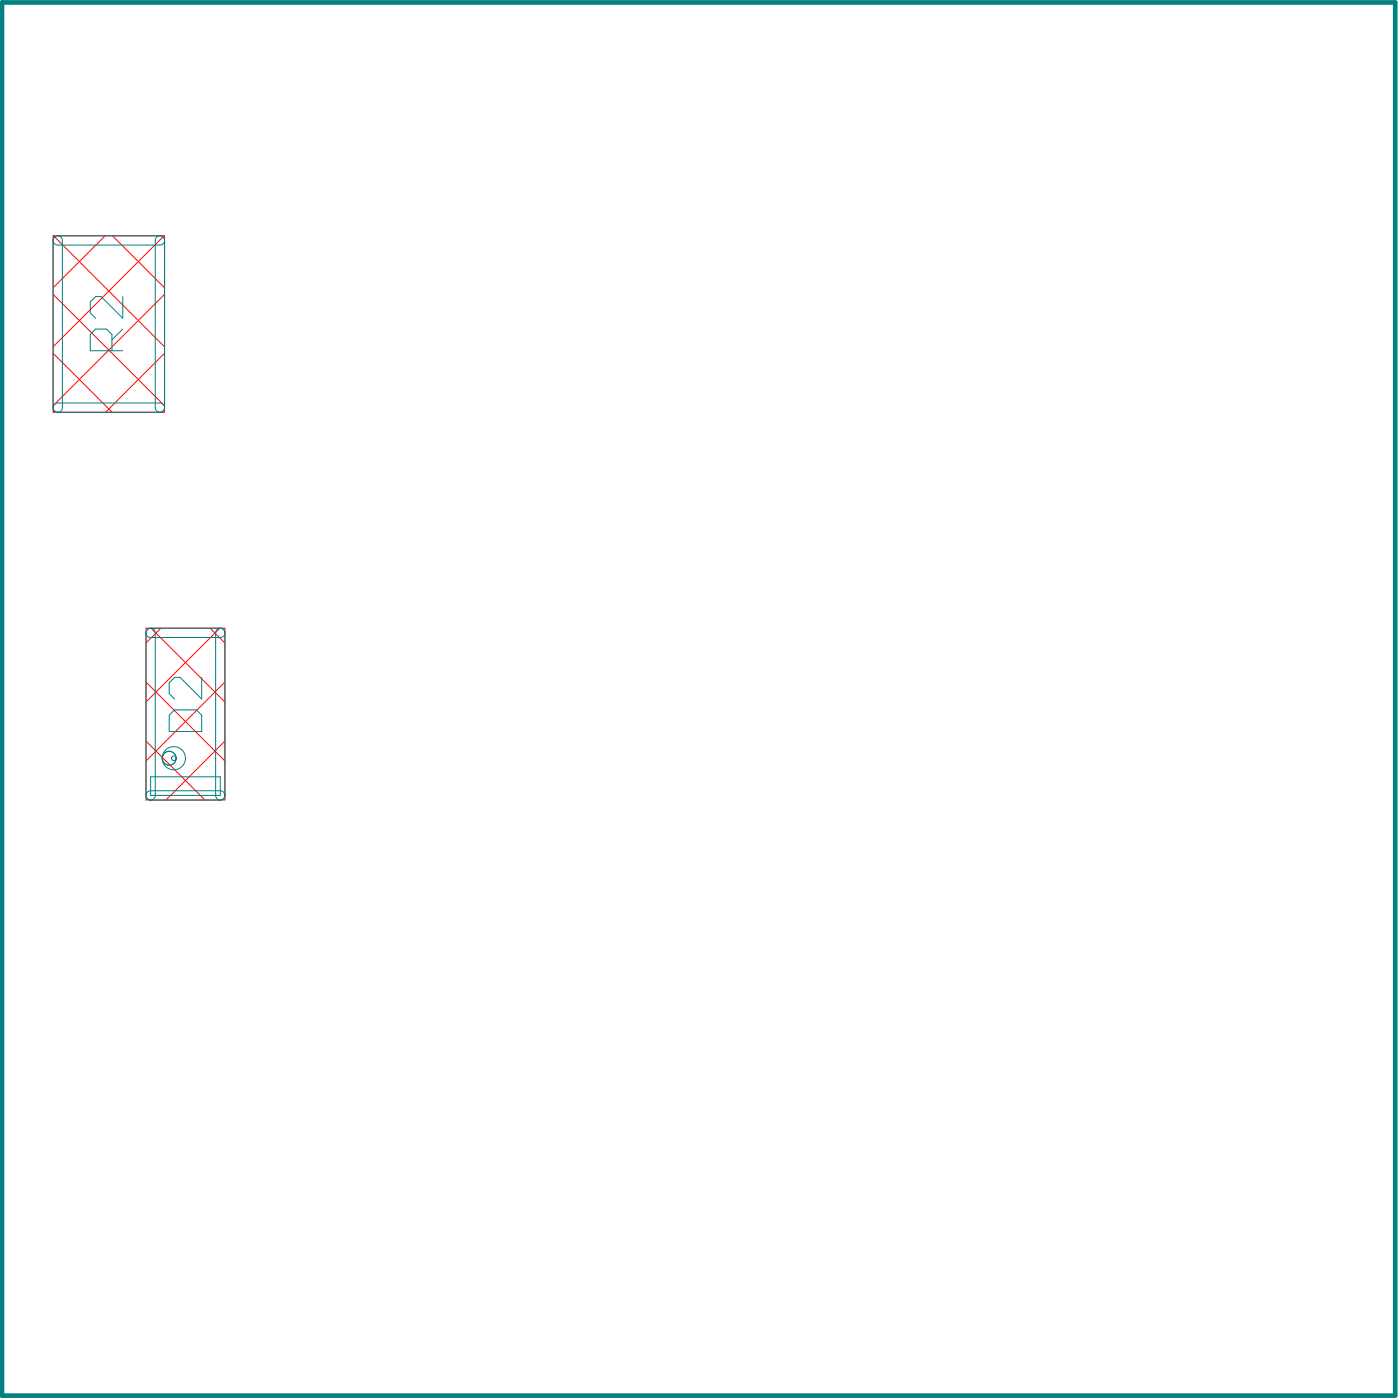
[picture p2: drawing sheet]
<svg xmlns="http://www.w3.org/2000/svg" width="100mm" height="100mm" viewBox="0 0 100 100" stroke-linecap="round" stroke-linejoin="round" font-family="sans-serif">
<g fill="none" stroke="#f00" stroke-width=".07">
<path d="M3.8 16.9h8v12.6h-8zM3.8 16.9l8 7.9M7.5 16.9l-3.7 3.7M8.1 16.9l3.7 3.7M11.7 16.9l-7.9 7.9M3.8 25.3l4.2 4.2M3.8 21.1l8 7.9M11.8 25.3l-4.2 4.2M11.8 21.1l-8 7.9M10.4 45h5.7v12.3h-5.7zM10.4 53l4.3 4.3M10.4 48.8l5.7 5.7"/>
<path d="M10.8 45l5.3 5.2M11.5 45l-1.1 1M15 45l1.1 1M15.7 45l-5.3 5.2M16.1 53l-4.2 4.3M16.1 48.8l-5.7 5.7"/>
</g>
<g fill="none" stroke="#008080" stroke-width=".07">
<path d="M3.8 17a.33 .33 0 0 1 .4-.1 .33 .33 0 0 1 .3 .3v12a.33 .33 0 0 1-.4 .3 .33 .33 0 0 1-.3-.3zM3.8 17l.3-.1h7.3a.33 .33 0 0 1 .4 .3 .33 .33 0 0 1-.4 .3h-7.3a.33 .33 0 0 1-.3-.5zM11.3 16.9a.33 .33 0 0 1 .5 .3v12a.33 .33 0 0 1-.4 .3 .33 .33 0 0 1-.3-.3v-12zM4 28.9l7.4-.1a.33 .33 0 0 1 .4 .4 .33 .33 0 0 1-.4 .3h-7.3a.33 .33 0 0 1-.3-.2 .33 .33 0 0 1 .2-.4zM8 25.1v-1.2l-.4-.4h-.8l-.3 .4v1.2h2.3M8.8 21.2v1.6l-1.6-1.6h-.4l-.3 .4v.8l.3 .4M8.8 23.5l-.8 .8M10.6 45a.33 .33 0 0 1 .5 .3v11.6a.33 .33 0 0 1-.3 .4 .33 .33 0 0 1-.4-.4v-11.6zM10.6 56.6h5.2a.33 .33 0 0 1 .3 .3 .33 .33 0 0 1-.3 .4h-5a.33 .33 0 0 1-.3-.3 .33 .33 0 0 1 .1-.4zM10.6 45h5.2a.33 .33 0 0 1 .3 .3 .33 .33 0 0 1-.3 .3h-5a.33 .33 0 0 1-.3-.2 .33 .33 0 0 1 .1-.4zM10.8 55.6h5v1.3h-5zM12.1 51.2l.4-.4h1.5l.4 .4v1.2h-2.3z"/>
<path d="M14.4 48.5v1.5l-1.5-1.5h-.4l-.4 .4v.7l.4 .4M15.6 45a.33 .33 0 0 1 .5 .3v11.6a.33 .33 0 0 1-.3 .4 .33 .33 0 0 1-.4-.4v-11.6z"/>
<circle cx="12.1" cy="54.3" r=".5"/>
<circle cx="12.4" cy="54.3" r=".83"/>
<circle cx="12.4" cy="54.3" r=".17"/>
</g>
<path d="M.1 .2h99.7v99.7h-99.7z" fill="none" stroke="#008080" stroke-width=".33"/>
</svg>
